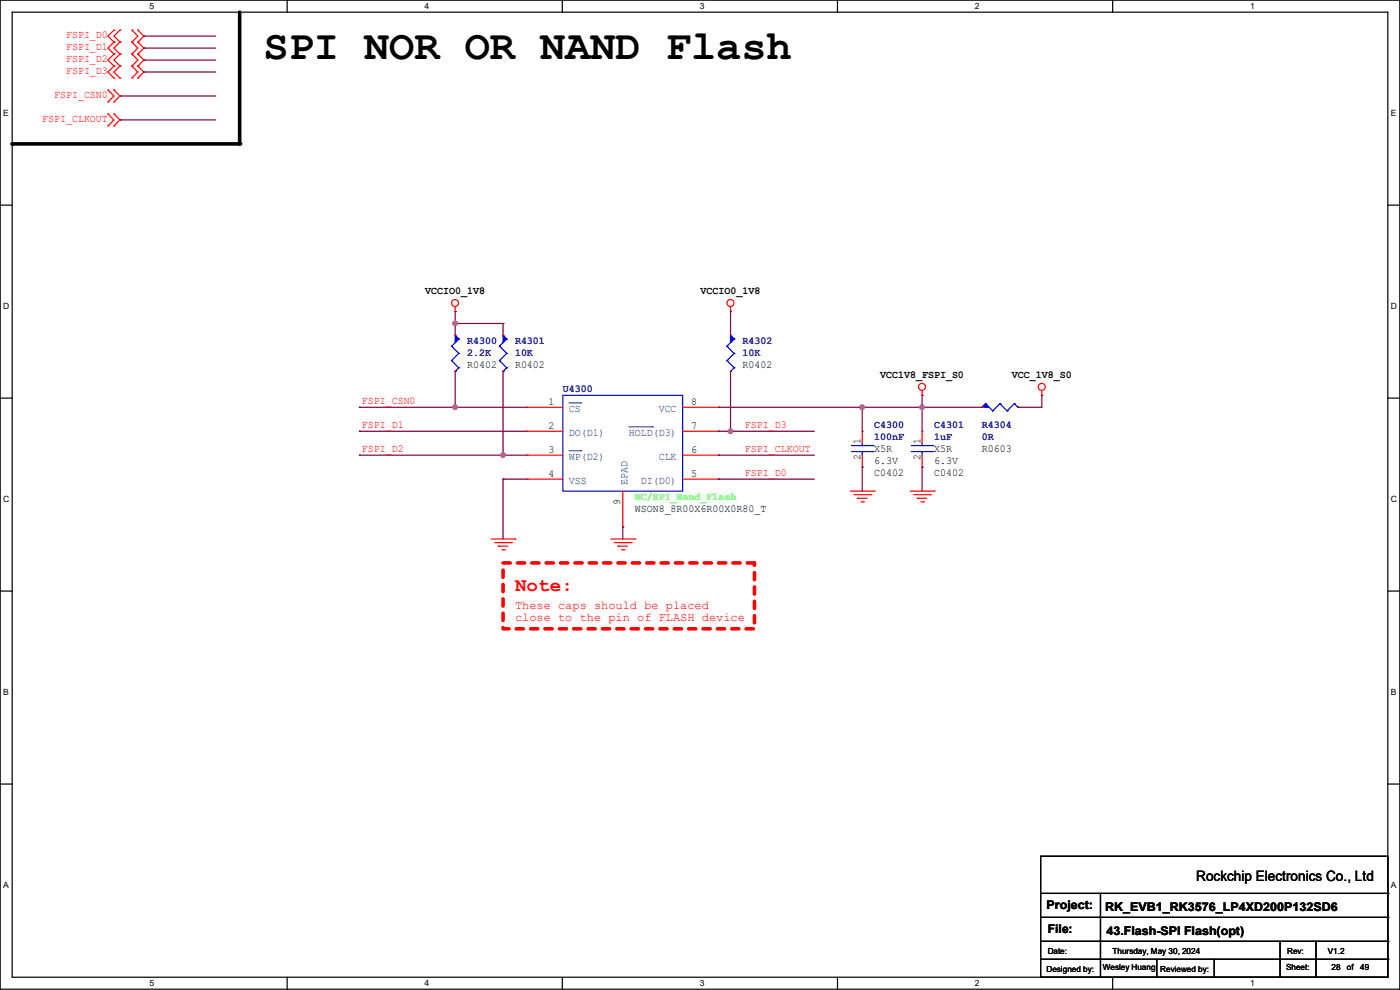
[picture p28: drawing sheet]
<svg xmlns="http://www.w3.org/2000/svg" width="297mm" height="210mm" viewBox="0 0 297 210" stroke-linecap="round" stroke-linejoin="round" font-family="sans-serif">
<defs><g id="words">
<text font-size="8.9" x="55.9" y="12.5">SPI NOR OR NAND Flash</text>
<text font-size="4.1" fill="#f00" x="109.3" y="125.4">Note:</text>
<text font-size="3" x="253.8" y="186.9">Rockchip Electronics Co., Ltd</text>
<g font-size="2.5" fill="#f00">
<text x="109.3" y="129.1">These caps should be placed</text>
<text x="109.3" y="131.7">close to the pin of FLASH device</text>
</g>
<g font-size="2.5">
<text x="222" y="192.9">Project:</text>
<text x="222.3" y="198">File:</text>
<text x="234.5" y="193.2">RK_EVB1_RK3576_LP4XD200P132SD6</text>
<text x="234.7" y="198.2">43.Flash-SPI Flash(opt)</text>
</g>
<g font-size="2.3" fill="#f00">
<text x="14" y="8">FSPI_D0</text>
<text x="14" y="10.5">FSPI_D1</text>
<text x="14" y="13.1">FSPI_D2</text>
<text x="14" y="15.6">FSPI_D3</text>
<text x="11.5" y="20.7">FSPI_CSN0</text>
<text x="8.9" y="25.8">FSPI_CLKOUT</text>
<text x="76.8" y="85.7">FSPI_CSN0</text>
<text x="76.8" y="90.8">FSPI_D1</text>
<text x="76.8" y="95.8">FSPI_D2</text>
<text x="158" y="90.8">FSPI_D3</text>
<text x="158" y="95.8">FSPI_CLKOUT</text>
<text x="158" y="100.9">FSPI_D0</text>
</g>
<g font-size="2.3">
<text x="90.2" y="62.4">VCCIO0_1V8</text>
<text x="148.6" y="62.4">VCCIO0_1V8</text>
<text x="99.1" y="78.1">R0402</text>
<text x="109.3" y="78.1">R0402</text>
<text x="157.5" y="78.1">R0402</text>
<text x="186.7" y="80.1">VCC1V8_FSPI_S0</text>
<text x="214.7" y="80.1">VCC_1V8_S0</text>
<text x="116.4" y="85.9">1</text>
<text x="146.6" y="85.9">8</text>
<text x="116.4" y="90.9">2</text>
<text x="146.6" y="90.9">7</text>
<text x="182.6" y="94.3" transform="rotate(-90 182.6 94.3)">1</text>
<text x="185.5" y="95.9">X5R</text>
<text x="195.3" y="94.3" transform="rotate(-90 195.3 94.3)">1</text>
<text x="198.2" y="95.9">X5R</text>
<text x="208.3" y="95.9">R0603</text>
<text x="116.4" y="96">3</text>
<text x="116.4" y="101.1">4</text>
<text x="146.6" y="101.1">5</text>
<text x="146.6" y="96">6</text>
<text x="182.6" y="97.6" transform="rotate(-90 182.6 97.6)">2</text>
<text x="185.5" y="101">C0402</text>
<text x="185.5" y="98.4">6.3V</text>
<text x="195.3" y="97.6" transform="rotate(-90 195.3 97.6)">2</text>
<text x="198.2" y="101">C0402</text>
<text x="198.2" y="98.4">6.3V</text>
<text x="131.6" y="107.2" transform="rotate(-90 131.6 107.2)">9</text>
<text x="134.7" y="108.6">WSON8_8R00X6R00X0R80_T</text>
</g>
<g font-size="2.3" fill="#000080">
<text x="99.1" y="73">R4300</text>
<text x="99.1" y="75.6">2.2K</text>
<text x="109.3" y="73">R4301</text>
<text x="109.3" y="75.6">10K</text>
<text x="157.5" y="73">R4302</text>
<text x="157.5" y="75.6">10K</text>
<text x="119.4" y="83.2">U4300</text>
<text x="185.5" y="90.8">C4300</text>
<text x="185.5" y="93.3">100nF</text>
<text x="198.2" y="90.8">C4301</text>
<text x="198.2" y="93.3">1uF</text>
<text x="208.3" y="90.8">R4304</text>
<text x="208.3" y="93.3">0R</text>
</g>
<g font-size="2.3" fill="#004080">
<text x="120.7" y="87.3">CS</text>
<text x="139.7" y="87.3">VCC</text>
<text x="120.7" y="92.4">DO(D1)</text>
<text x="133.4" y="92.4">HOLD(D3)</text>
<text x="120.7" y="97.5">WP(D2)</text>
<text x="139.7" y="97.5">CLK</text>
<text x="120.7" y="102.6">VSS</text>
<text x="133.1" y="102.9" transform="rotate(-90 133.1 102.9)">EPAD</text>
<text x="135.9" y="102.6">DI(D0)</text>
</g>
<text font-size="2.3" fill="#0f0" x="134.7" y="106">NC/SPI_Nand_Flash</text>
<g font-size="1.8">
<text x="31.7" y="1.9">5</text>
<text x="90.1" y="1.9">4</text>
<text x="148.5" y="1.9">3</text>
<text x="206.8" y="1.9">2</text>
<text x="265.2" y="1.9">1</text>
<text x=".7" y="24.6">E</text>
<text x="295.1" y="24.6">E</text>
<text x=".7" y="65.6">D</text>
<text x="295.1" y="65.6">D</text>
<text x=".7" y="106.5">C</text>
<text x="295.1" y="106.5">C</text>
<text x=".7" y="147.4">B</text>
<text x="295.1" y="147.4">B</text>
<text x=".7" y="188.4">A</text>
<text x="295.1" y="188.4">A</text>
<text x="222.3" y="202.3">Date:</text>
<text x="236" y="202.3">Thursday, May 30, 2024</text>
<text x="273.1" y="202.3">Rev:</text>
<text x="281.7" y="202.3">V1.2</text>
<text x="31.7" y="209.2">5</text>
<text x="90.1" y="209.2">4</text>
<text x="148.5" y="209.2">3</text>
<text x="206.8" y="209.2">2</text>
<text x="222" y="206.1">Designed by:</text>
<text x="234" y="205.9">Wesley Huang</text>
<text x="246.2" y="206.1">Reviewed by:</text>
<text x="265.2" y="209.2">1</text>
<text x="272.8" y="205.9">Sheet:</text>
<text x="282.5" y="205.9">28</text>
<text x="285.7" y="205.9">of</text>
<text x="288.6" y="205.9">49</text>
</g>
</g></defs>
<path d="M0 0h297v209.8h-297zM2.6 2.6h291.8v204.7h-291.8z" fill="none" stroke="#000" stroke-width=".25"/>
<g fill="#fff">
<path d="M31.7 .3h1v2h-1z"/>
<path d="M31.7 207.6h1v1.9h-1z"/>
</g>
<path d="M60.9 0v2.6M60.9 207.3v2.5" fill="none" stroke="#000" stroke-width=".25"/>
<g fill="#fff">
<path d="M90.1 .3h1v2h-1z"/>
<path d="M90.1 207.6h1v1.9h-1z"/>
</g>
<path d="M119.3 0v2.6M119.3 207.3v2.5" fill="none" stroke="#000" stroke-width=".25"/>
<g fill="#fff">
<path d="M148.5 .3h.9v2h-.9z"/>
<path d="M148.5 207.6h.9v1.9h-.9z"/>
</g>
<path d="M177.7 0v2.6M177.7 207.3v2.5" fill="none" stroke="#000" stroke-width=".25"/>
<g fill="#fff">
<path d="M206.8 .3h1v2h-1z"/>
<path d="M206.8 207.6h1v1.9h-1z"/>
</g>
<path d="M236.1 0v2.6M236.1 207.3v2.5" fill="none" stroke="#000" stroke-width=".25"/>
<g fill="#fff">
<path d="M265.2 .3h1v2h-1z"/>
<path d="M265.2 207.6h1v1.9h-1z"/>
<path d="M.7 23h1.2v2h-1.2z"/>
<path d="M295.1 23h1.1v2h-1.1z"/>
<path d="M.7 64h1.2v2h-1.2z"/>
<path d="M295.1 64h1.2v2h-1.2z"/>
</g>
<path d="M0 43.5h2.6M294.4 43.5h2.6" fill="none" stroke="#000" stroke-width=".25"/>
<g fill="#fff">
<path d="M.7 104.9h1.2v2h-1.2z"/>
<path d="M295.1 104.9h1.2v2h-1.2z"/>
</g>
<path d="M0 84.5h2.6M294.4 84.5h2.6" fill="none" stroke="#000" stroke-width=".25"/>
<g fill="#fff">
<path d="M.7 145.8h1.2v2h-1.2z"/>
<path d="M295.1 145.8h1.1v2h-1.1z"/>
</g>
<path d="M0 125.4h2.6M294.4 125.4h2.6" fill="none" stroke="#000" stroke-width=".25"/>
<g fill="#fff">
<path d="M.7 186.8h1.2v2h-1.2z"/>
<path d="M295.1 186.8h1.1v2h-1.1z"/>
</g>
<g fill="none" stroke="#000" stroke-width=".25">
<path d="M0 166.3h2.6M294.4 166.3h2.6M220.8 181.7h73.6v25.6h-73.6zM220.8 189.5h73.6M220.8 194.6h73.6M220.8 199.7h73.6M233.5 189.5v17.8M271.6 199.7v7.6M279.2 199.7v7.6M294.4 189.5h.1M294.4 194.6h.1M294.4 199.7h.1"/>
<path d="M220.8 203.5h73.6M233.5 207.3h.1M245.4 207.3h.1M245.4 203.5v3.8M257.6 207.3h.1M257.6 203.5v3.8M271.6 207.3h.1M279.2 207.3h.1M294.4 203.5h.1"/>
</g>
<path d="M50.8 2.6v27.9h-48.2" fill="none" stroke="#000" stroke-width=".76"/>
<g fill="#000">
<circle cx="2.6" cy="30.5" r=".38"/>
<circle cx="50.8" cy="30.5" r=".38"/>
</g>
<path d="M106.7 119.4h53.4v14h-53.4z" fill="none" stroke="#f00" stroke-width=".76" stroke-dasharray="1.5 1.5"/>
<g fill="none" stroke="#f00" stroke-width=".25">
<path d="M22.9 19.1h.1M22.9 19.1l1.3 1.3-1.3 1.2M24.2 6.4h.1M24.2 8.9h.1M24.2 11.5h.1M24.2 14h.1M24.2 16.6h.1M24.2 19.1h.1M24.2 14l-1.3 1.3 1.3 1.3M24.2 6.4l-1.3 1.3 1.3 1.2M24.2 8.9l-1.3 1.3 1.3 1.3M24.2 11.5l-1.3 1.2 1.3 1.3"/>
<path d="M24.2 19.1l1.2 1.3-1.2 1.2M25.4 6.4h.1M25.4 8.9h.1M25.4 11.5h.1M25.4 14h.1M25.4 16.6h.1M25.4 11.5l-1.2 1.2 1.2 1.3M25.4 6.4l-1.2 1.3 1.2 1.2M25.4 14l-1.2 1.3 1.2 1.3M25.4 8.9l-1.2 1.3 1.2 1.3M28 6.4h.1M28 8.9h.1"/>
<path d="M28 11.5h.1M28 14h.1M28 16.6h.1M28 6.4l1.3 1.3-1.3 1.2M28 11.5l1.3 1.2-1.3 1.3M28 8.9l1.3 1.3-1.3 1.3M28 14l1.3 1.3-1.3 1.3M29.3 8.9h.1M29.3 6.4h.1M29.3 11.5h.1M29.3 14h.1M29.3 16.6h.1"/>
<path d="M29.3 6.4l1.2 1.3-1.2 1.2M29.3 8.9l1.2 1.3-1.2 1.3M29.3 11.5l1.2 1.2-1.2 1.3M29.3 14l1.2 1.3-1.2 1.3M22.9 24.2h.1M22.9 26.7h.1M22.9 21.6h.1M22.9 24.2l1.3 1.2-1.3 1.3M24.2 26.7h.1M24.2 24.2h.1M24.2 21.6h.1M24.2 24.2l1.2 1.2-1.2 1.3"/>
<path d="M96.6 66.1h.1M96.6 71.2h.1M96.6 78.8h.1M96.6 65.1v1M106.7 71.2h.1M106.7 78.8h.1M155 66.1h.1M155 71.2h.1M155 78.8h.1M155 65.1v1M111.8 86.4h.1M111.8 96.6h.1"/>
<path d="M111.8 91.5h.1M111.8 86.4h7.6M111.8 96.6h7.6M111.8 91.5h7.6M144.8 86.4h7.6M144.8 96.6h7.6M144.8 91.5h7.6M152.4 86.4h.1M152.4 96.6h.1M152.4 91.5h.1M182.9 91.5h.1M182.9 99.1h.1"/>
<path d="M182.9 91.5v2.5M182.9 96.6v2.5M195.6 83.9h.1M195.6 91.5h.1M195.6 99.1h.1M195.6 82.8v1.1M195.6 91.5v2.5M195.6 96.6v2.5M208.3 86.4h.1M215.9 86.4h.1M221 83.9h.1M221 82.8v1.1"/>
<path d="M104.2 114.3h5.1M104.9 115.1h3.6M105.7 115.9h.1M105.7 115.9h2M106.5 116.6h.5M107 116.6h.1M108.5 115.1h.1M109.3 114.3h.1M111.8 101.6h.1M111.8 101.6h7.6M129.6 114.3h5.1M130.3 115.1h3.6"/>
<path d="M131.1 115.9h.1M131.1 115.9h2M131.9 116.6h.5M132.1 111.8h.1M132.1 104.2v7.6M132.4 116.6h.1M133.9 115.1h.1M134.7 114.3h.1M144.8 101.6h7.6M152.4 101.6h.1M180.4 104.2h5.1M181.1 104.9h3.6"/>
<path d="M181.9 105.7h.1M181.9 105.7h2M182.7 106.5h.5M183.2 106.5h.1M184.7 104.9h.1M185.5 104.2h.1M193.1 104.2h5.1M193.8 104.9h3.6M194.6 105.7h.1M194.6 105.7h2M195.4 106.5h.5M195.9 106.5h.1"/>
<path d="M197.4 104.9h.1M198.2 104.2h.1"/>
<circle cx="96.5" cy="64.3" r=".74"/>
<circle cx="155" cy="64.3" r=".74"/>
<circle cx="195.6" cy="82.1" r=".74"/>
<circle cx="221" cy="82.1" r=".74"/>
</g>
<g fill="none" stroke="#00f" stroke-width=".25">
<path d="M95.8 73.4h.1M95.8 76.5h.1M95.8 73.4l1.5 1.6M95.8 76.5l1.5 1.5M96.6 78.8h.1M96.6 71.2l.7 .7M97.3 71.9h.1M97.3 75h.1M97.3 78h.1M97.3 71.9l-1.5 1.5M97.3 75l-1.5 1.5M97.3 78l-.7 .8"/>
<path d="M106 73.4h.1M106 76.5h.1M106 73.4l1.5 1.6M106 76.5l1.5 1.5M106.7 78.8h.1M106.7 71.2l.8 .7M107.5 71.9h.1M107.5 75h.1M107.5 78h.1M107.5 71.9l-1.5 1.5M107.5 75l-1.5 1.5M107.5 78l-.8 .8"/>
<path d="M154.2 73.4h.1M154.2 76.5h.1M154.2 73.4l1.5 1.6M154.2 76.5l1.5 1.5M155 78.8h.1M155 71.2l.7 .7M155.7 71.9h.1M155.7 75h.1M155.7 78h.1M155.7 71.9l-1.5 1.5M155.7 75l-1.5 1.5M155.7 78l-.7 .8"/>
<path d="M119.4 83.9h25.4v20.3h-25.4zM180.6 95.8h4.6M180.6 94.5h4.6M182.9 94.5h.1M182.9 95.8h.1M182.9 94v.5M182.9 95.8v.8M185.2 95.8h.1M185.2 94.5h.1M193.3 95.8h4.6M193.3 94.5h4.6M195.6 94.5h.1"/>
<path d="M195.6 95.8h.1M195.6 94v.5M195.6 95.8v.8M197.9 95.8h.1M197.9 94.5h.1M209.1 85.6h.1M209.1 85.6l-.8 .8M209.1 85.6l1.5 1.6M210.6 87.2h.1M212.1 85.6h.1M212.1 85.6l-1.5 1.6M212.1 85.6l1.6 1.6"/>
<path d="M213.7 87.2h.1M215.2 85.6h.1M215.2 85.6l-1.5 1.6M215.2 85.6l.7 .8M215.9 86.4h.1"/>
</g>
<path d="M120.7 85.5h2.5M120.7 95.6h2.5M123.2 85.5h.1M123.2 95.6h.1M133.4 90.6h5.1M138.5 90.6h.1" fill="none" stroke="#004080" stroke-width=".21"/>
<g fill="#00f" stroke="#00f" stroke-width=".25">
<path d="M209.1 85.6l.7 .8h-1.5z"/>
<path d="M96.6 71.2l.7 .7-.7 .8z"/>
<path d="M106.7 71.2l.8 .7-.8 .8z"/>
<path d="M155 71.2l.7 .7-.7 .8z"/>
</g>
<g fill="none" stroke="#800040" stroke-width=".25">
<path d="M30.5 7.7h.1M30.5 10.2h.1M30.5 12.7h.1M30.5 15.3h.1M30.5 7.7h15.3M30.5 10.2h15.3M30.5 12.7h15.3M30.5 15.3h15.3M25.4 20.4h.1M25.4 25.4h.1M25.4 20.4h20.4M25.4 25.4h20.4"/>
<path d="M96.6 66.1h.1M96.6 68.6h.1M96.6 78.8h.1M96.6 66.1v5.1M96.6 78.8v7.6M96.6 68.6h10.1M106.7 68.6h.1M106.7 78.8h.1M106.7 68.6v2.6M106.7 78.8v17.8M155 66.1h.1M155 78.8h.1"/>
<path d="M155 66.1v5.1M155 78.8v12.7M76.2 86.4h.1M76.2 91.5h.1M76.2 96.6h.1M76.2 86.4h35.6M76.2 91.5h35.6M76.2 96.6h35.6M96.6 86.4h.1M106.7 96.6h.1M152.4 86.4h.1M152.4 91.5h.1"/>
<path d="M152.4 96.6h.1M152.4 86.4h55.9M152.4 91.5h20.4M152.4 96.6h20.4M155 91.5h.1M182.9 99.1h.1M182.9 86.4h.1M182.9 86.4v5.1M182.9 99.1v5.1M195.6 99.1h.1M195.6 86.4h.1M195.6 83.9h.1"/>
<path d="M195.6 83.9v7.6M195.6 99.1v5.1M215.9 86.4h.1M221 83.9h.1M221 83.9v2.5h-5.1M106.7 101.6h.1M106.7 101.6v12.7M106.7 101.6h5.1M132.1 111.8h.1M132.1 111.8v2.5M152.4 101.6h.1M152.4 101.6h20.4"/>
</g>
<g fill="#f0f" stroke="#f0f" stroke-width=".25">
<circle cx="195.6" cy="86.4" r=".49"/>
<circle cx="182.9" cy="86.4" r=".49"/>
<circle cx="96.5" cy="68.6" r=".49"/>
<circle cx="155" cy="91.5" r=".49"/>
<circle cx="96.5" cy="86.4" r=".49"/>
<circle cx="106.7" cy="96.5" r=".49"/>
</g>
<use href="#words"/>
</svg>
